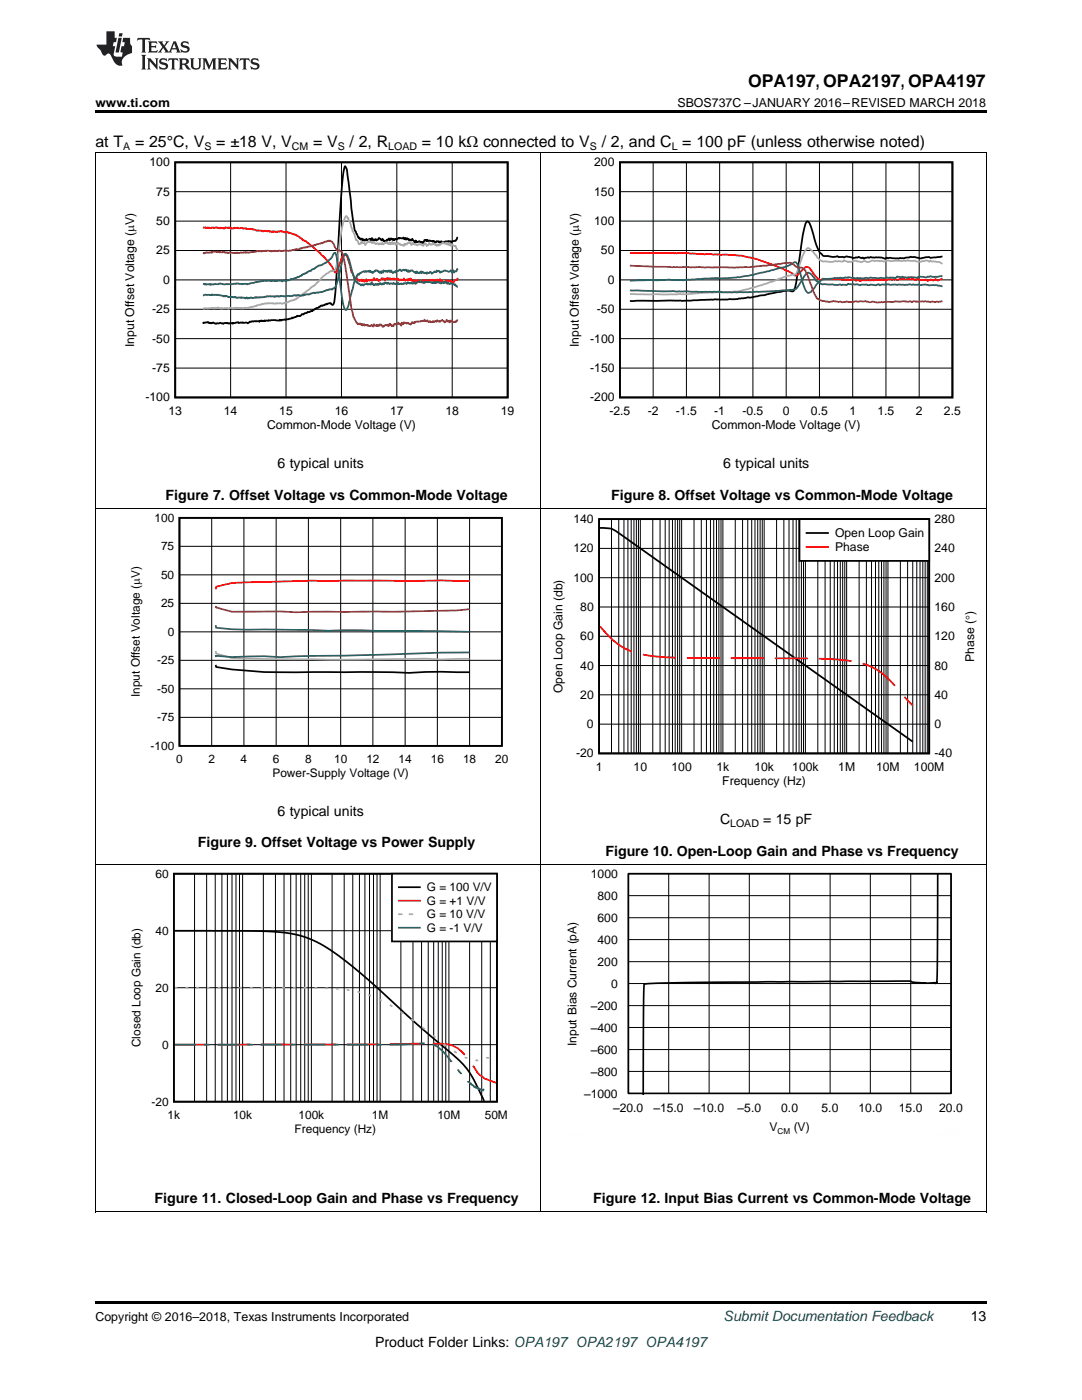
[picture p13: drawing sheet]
<svg xmlns="http://www.w3.org/2000/svg" width="216mm" height="279mm" viewBox="0 0 216 279" stroke-linecap="round" stroke-linejoin="round" font-family="sans-serif">
<defs><g id="words">
<text font-size="3.5" x="149.3" y="17.3">OPA197, OPA2197, OPA4197</text>
<g font-size="3.2">
<text x="19" y="29.3">at T</text>
<text x="27" y="29.3">= 25°C, V</text>
<text x="43.1" y="29.3">= ±18 V, V</text>
<text x="62.5" y="29.3">= V</text>
<text x="69.7" y="29.3">/ 2, R</text>
<text x="84.2" y="29.3">= 10 kΩ connected to V</text>
<text x="120.1" y="29.3">/ 2, and C = 100 pF (unless otherwise noted)</text>
</g>
<g font-size="2.8">
<text x="55.4" y="93.5">6 typical units</text>
<text x="144.3" y="93.5">6 typical units</text>
<text x="33.1" y="99.8">Figure 7. Offset Voltage vs Common-Mode Voltage</text>
<text x="122" y="99.8">Figure 8. Offset Voltage vs Common-Mode Voltage</text>
<text x="55.4" y="162.8">6 typical units</text>
<text x="143.7" y="164.5">C</text>
<text x="152.3" y="164.5">= 15 pF</text>
<text x="39.5" y="169.1">Figure 9. Offset Voltage vs Power Supply</text>
<text x="120.8" y="170.8">Figure 10. Open-Loop Gain and Phase vs Frequency</text>
<text x="30.8" y="240.1">Figure 11. Closed-Loop Gain and Phase vs Frequency</text>
<text x="118.4" y="240.1">Figure 12. Input Bias Current vs Common-Mode Voltage</text>
<text x="193.7" y="263.6">13</text>
<text x="74.9" y="268.9">Product Folder Links: OPA197 OPA2197 OPA4197</text>
</g>
<text font-size="2.8" fill="#0000c8" x="144.4" y="263.6">Submit Documentation Feedback</text>
<g font-size="2.5">
<text x="19" y="21.4">www.ti.com</text>
<text x="135.2" y="21.4">SBOS737C –JANUARY 2016–REVISED MARCH 2018</text>
<text x="19" y="263.6">Copyright © 2016–2018, Texas Instruments Incorporated</text>
</g>
<g font-size="2.4">
<text x="29.8" y="33.2">100</text>
<text x="118.6" y="33.2">200</text>
<text x="31.2" y="39.1">75</text>
<text x="118.6" y="39.1">150</text>
<text x="31.2" y="44.9">50</text>
<text x="118.6" y="44.9">100</text>
<text x="31.2" y="50.8">25</text>
<text x="119.9" y="50.8">50</text>
<text x="32.5" y="56.7">0</text>
<text x="121.3" y="56.7">0</text>
<text x="30.4" y="62.5">-25</text>
<text x="119.1" y="62.5">-50</text>
<text x="26.8" y="69.3" transform="rotate(-90 26.8 69.3)">Input Offset Voltage (PV)</text>
<text x="30.4" y="68.4">-50</text>
<text x="115.5" y="69.3" transform="rotate(-90 115.5 69.3)">Input Offset Voltage (PV)</text>
<text x="117.8" y="68.4">-100</text>
<text x="30.4" y="74.3">-75</text>
<text x="117.8" y="74.3">-150</text>
<text x="29" y="80.1">-100</text>
<text x="33.6" y="82.9">13</text>
<text x="44.7" y="82.9">14</text>
<text x="55.7" y="82.9">15</text>
<text x="66.8" y="82.9">16</text>
<text x="77.8" y="82.9">17</text>
<text x="88.9" y="82.9">18</text>
<text x="99.9" y="82.9">19</text>
<text x="117.8" y="80.1">-200</text>
<text x="121.6" y="82.9">-2.5</text>
<text x="129.2" y="82.9">-2</text>
<text x="134.9" y="82.9">-1.5</text>
<text x="142.5" y="82.9">-1</text>
<text x="148.1" y="82.9">-0.5</text>
<text x="156.2" y="82.9">0</text>
<text x="161.8" y="82.9">0.5</text>
<text x="169.5" y="82.9">1</text>
<text x="175.1" y="82.9">1.5</text>
<text x="182.7" y="82.9">2</text>
<text x="188.4" y="82.9">2.5</text>
<text x="53.3" y="85.7">Common-Mode Voltage (V)</text>
<text x="142" y="85.7">Common-Mode Voltage (V)</text>
<text x="30.8" y="104.1">100</text>
<text x="114.4" y="104.4">140</text>
<text x="166.6" y="107.2">Open Loop Gain</text>
<text x="186.5" y="104.4">280</text>
<text x="32.1" y="109.8">75</text>
<text x="114.4" y="110.2">120</text>
<text x="166.6" y="110">Phase</text>
<text x="186.5" y="110.2">240</text>
<text x="32.1" y="115.5">50</text>
<text x="114.4" y="116.1">100</text>
<text x="186.5" y="116.1">200</text>
<text x="32.1" y="121.2">25</text>
<text x="115.8" y="121.9">80</text>
<text x="186.5" y="121.9">160</text>
<text x="33.5" y="126.9">0</text>
<text x="115.8" y="127.8">60</text>
<text x="186.5" y="127.8">120</text>
<text x="31.4" y="132.6">-25</text>
<text x="115.8" y="133.6">40</text>
<text x="186.5" y="133.6">80</text>
<text x="194.4" y="132" transform="rotate(-90 194.4 132)">Phase (q)</text>
<text x="27.9" y="139.1" transform="rotate(-90 27.9 139.1)">Input Offset Voltage (PV)</text>
<text x="31.4" y="143.9">-75</text>
<text x="31.4" y="138.2">-50</text>
<text x="112.2" y="138.3" transform="rotate(-90 112.2 138.3)">Open Loop Gain (db)</text>
<text x="115.8" y="139.5">20</text>
<text x="186.5" y="139.5">40</text>
<text x="30" y="149.6">-100</text>
<text x="117.1" y="145.3">0</text>
<text x="186.5" y="145.3">0</text>
<text x="35.2" y="152.3">0</text>
<text x="41.6" y="152.3">2</text>
<text x="48" y="152.3">4</text>
<text x="54.4" y="155">Power-Supply Voltage (V)</text>
<text x="54.5" y="152.3">6</text>
<text x="60.9" y="152.3">8</text>
<text x="66.7" y="152.3">10</text>
<text x="73.1" y="152.3">12</text>
<text x="79.5" y="152.3">14</text>
<text x="86" y="152.3">16</text>
<text x="92.4" y="152.3">18</text>
<text x="98.8" y="152.3">20</text>
<text x="115" y="151.2">-20</text>
<text x="118.9" y="153.9">1</text>
<text x="126.4" y="153.9">10</text>
<text x="134" y="153.9">100</text>
<text x="143" y="153.9">1k</text>
<text x="150.5" y="153.9">10k</text>
<text x="158.1" y="153.9">100k</text>
<text x="167.3" y="153.9">1M</text>
<text x="174.8" y="153.9">10M</text>
<text x="182.4" y="153.9">100M</text>
<text x="186.5" y="151.2">-40</text>
<text x="144.1" y="156.7">Frequency (Hz)</text>
<text x="31" y="175.1">60</text>
<text x="85.2" y="177.9">G = 100 V/V</text>
<text x="117.9" y="175.2">1000</text>
<text x="119.2" y="179.5">800</text>
<text x="85.2" y="180.6">G = +1 V/V</text>
<text x="85.2" y="183.3">G = 10 V/V</text>
<text x="85.2" y="186">G = -1 V/V</text>
<text x="119.2" y="183.9">600</text>
<text x="31" y="186.5">40</text>
<text x="119.2" y="188.3">400</text>
<text x="31" y="197.9">20</text>
<text x="119.2" y="192.7">200</text>
<text x="121.9" y="197.1">0</text>
<text x="117.9" y="201.5">±200</text>
<text x="28" y="209" transform="rotate(-90 28 209)">Closed Loop Gain (db)</text>
<text x="32.3" y="209.3">0</text>
<text x="115" y="208.7" transform="rotate(-90 115 208.7)">Input Bias Current (pA)</text>
<text x="117.9" y="205.9">±400</text>
<text x="117.9" y="214.7">±800</text>
<text x="117.9" y="210.3">±600</text>
<text x="30.2" y="220.6">-20</text>
<text x="116.6" y="219.1">±1000</text>
<text x="122.4" y="222">±20.0</text>
<text x="130.4" y="222">±15.0</text>
<text x="138.5" y="222">±10.0</text>
<text x="147.2" y="222">±5.0</text>
<text x="155.9" y="221.9">0.0</text>
<text x="164" y="221.9">5.0</text>
<text x="171.3" y="221.9">10.0</text>
<text x="179.4" y="221.9">15.0</text>
<text x="187.4" y="221.9">20.0</text>
<text x="33.4" y="223.3">1k</text>
<text x="46.5" y="223.3">10k</text>
<text x="58.8" y="226">Frequency (Hz)</text>
<text x="59.6" y="223.3">100k</text>
<text x="74.2" y="223.3">1M</text>
<text x="87.3" y="223.3">10M</text>
<text x="96.7" y="223.3">50M</text>
<text x="153.5" y="225.7">V</text>
<text x="158.4" y="225.7">(V)</text>
</g>
<g font-size="2.1">
<text x="24.6" y="29.9">A</text>
<text x="40.8" y="29.9">S</text>
<text x="58.2" y="29.9">CM</text>
<text x="67.4" y="29.9">S</text>
<text x="77.5" y="29.9">LOAD</text>
<text x="117.7" y="29.9">S</text>
<text x="134" y="29.9">L</text>
<text x="145.7" y="165">LOAD</text>
</g>
<text font-size="1.6" x="155.2" y="226.3">CM</text>
</g></defs>
<path d="M19 241.9h.2zM196.7 241.9h.1zM19 259.7h177.8v.5h-177.8z" fill="#000"/>
<path d="M19.1 172.6v69.3M107.9 172.6v69.3M196.8 172.6v69.3M19 241.8h177.8" fill="none" stroke="#000" stroke-width=".2"/>
<path d="M25.8 173.5h75.4v53.1h-75.4z" fill-rule="evenodd" fill="#fff"/>
<path d="M34.7 174.4h64.5v45.5h-64.5zM34.9 185.8h15.5l6 .3 2.4 .4 2 .5 3.2 1.4 3.6 2.4 4.3 3.4 11.3 10.2 8.4 7.2 2.2 2.6 2.8 5.5" fill="none" stroke="#000" stroke-width=".34"/>
<g fill="none" stroke="#000" stroke-width=".2">
<path d="M38.8 174.4v45.5M41.2 174.4v45.5M42.9 174.4v45.5M44.3 174.4v45.5M45.4 174.4v45.5M46.3 174.4v45.5M47.1 174.4v45.5M47.8 174.4v45.5M48.4 174.4v45.5M52.5 174.4v45.5M55 174.4v45.5M56.7 174.4v45.5"/>
<path d="M58 174.4v45.5M59.1 174.4v45.5M60 174.4v45.5M60.8 174.4v45.5M61.5 174.4v45.5M62.1 174.4v45.5M66.3 174.4v45.5M68.7 174.4v45.5M70.4 174.4v45.5M71.7 174.4v45.5M72.8 174.4v45.5M73.7 174.4v45.5"/>
<path d="M74.5 174.4v45.5M75.2 174.4v45.5M75.9 174.4v45.5M80 174.4v45.5M82.4 174.4v45.5M84.1 174.4v45.5M85.4 174.4v45.5M86.5 174.4v45.5M87.4 174.4v45.5M88.2 174.4v45.5M88.9 174.4v45.5M89.6 174.4v45.5"/>
<path d="M93.7 174.4v45.5M96.1 174.4v45.5M97.8 174.4v45.5M34.7 197.1h64.5M34.7 185.7h64.5M34.7 208.5h64.5"/>
</g>
<path d="M34.9 208.5h6.4M49.9 208.4l-6.5 .1M52 208.4h6.5M60.6 208.4h6.4M75.6 208.4h-6.4M84.2 208.3l-6.4 .1M86.4 208.3a9.1 9.1 0 0 1 4.3 .6l.6 .3 1.4 1.3M94.4 212.7a5.5 5.5 0 0 0 3.7 3.1l.9 .3" fill="none" stroke="#f00" stroke-width=".34"/>
<g fill="none" stroke="#aaa" stroke-width=".34">
<path d="M34.9 197.1h.5M37 197.1h.5M39.1 197.1h.6M41.3 197.1h.5M43.4 197.1h.6M45.6 197.1h.5M48.3 197.1h-.6M49.9 197.1h.5M52 197.1h.6M54.2 197.1h.5M56.3 197.1h.5M58.5 197.1h.5"/>
<path d="M60.6 197.1h.5M62.8 197.2h.5M64.9 197.2h.5M67 197.3l.6 .1M69.2 197.5l.5 .1M71.3 197.9l.6 .1M73.5 198.5l.5 .2M75.6 199.4l.6 .3M77.8 200.6l.5 .3M79.9 201.9l.6 .3M82.1 203.4l.5 .4M84.2 205l.5 .4"/>
<path d="M86.4 206.6l.5 .5M88.5 208.3l.5 .4M90.6 209.8l.5 .3M92.7 211l.6 .2M94.9 211.6h.5M97 211.1l.6 .1"/>
</g>
<g fill="none" stroke="#295c75" stroke-width=".34">
<path d="M39.1 208.5h-4.2M40.8 208.5h1M43.4 208.5h4.3M49.3 208.5h1.1M56.3 208.5h-4.3M59 208.5h-1.1M60.6 208.5h4.3M66.5 208.5h1.1M69.2 208.5h4.3M76.2 208.5h-1.1M82.1 208.4l-4.3 .1M84.7 208.2l-1 .1"/>
<path d="M86.4 208.4l1.1 .6 .7 .7 1.9 2.2M91.3 213.4l.8 1M93.3 215.8l.6 .5 .1-.1 .7 .8 .1-.2 .2 .3v-.1l.5 .4 .2-.2 .3 .4 .2-.1 .2 .2 .1-.2M97.8 218.4v.1"/>
</g>
<path d="M78.2 174.4h21v13.5h-21z" fill-rule="evenodd" fill="#fff"/>
<path d="M78.2 174.4h21v13.5h-21zM79.6 177.1h4.2" fill="none" stroke="#000" stroke-width=".34"/>
<path d="M79.6 179.8h4.2" fill="none" stroke="#f00" stroke-width=".34"/>
<path d="M79.6 182.5h.5M81.7 182.5h.6" fill="none" stroke="#aaa" stroke-width=".34"/>
<path d="M79.6 185.1h4.2" fill="none" stroke="#295c75" stroke-width=".34"/>
<g fill="none" stroke="#000" stroke-width=".2">
<path d="M19.1 101.5v71.1M107.9 101.5v71.1M196.8 101.5v71.1M19 172.5h177.8M125.4 174.4h64.4v43.8h-64.4zM125.4 178.7h64.4M133.4 174.4v43.8M141.5 174.4v43.8M149.5 174.4v43.8M157.6 174.4v43.8M165.6 174.4v43.8M173.7 174.4v43.8"/>
<path d="M181.7 174.4v43.8M125.4 196.3h64.4M125.4 191.9h64.4M125.4 187.5h64.4M125.4 183.2h64.4M125.4 213.8h64.4M125.4 209.5h64.4M125.4 205.1h64.4M125.4 200.7h64.4"/>
</g>
<path d="M125.4 174.4h64.4v43.8h-64.4zM187.1 174.3l-.1 19.3-.1 2.4-.2 .2-.1-.1-1.7 .1-1.9-.1-.9-.1-.4-.2h-1.6l-40.2 .3-11.3 .3-.2 3.4-.1 18.7" fill="none" stroke="#000" stroke-width=".33"/>
<path d="M111.6 173.3v53.1M124.1 173.3h68.6M192.7 173.3v46.1M111.6 226.3h6.3M186.4 226.3h6.3" fill="none" stroke="#fefefe" stroke-width=".2" stroke-dasharray=".4 .1" stroke-linecap="butt"/>
<path d="M109.9 102.7h85v54.5h-85z" fill-rule="evenodd" fill="#fff"/>
<path d="M119.5 103.6h65.9v46.8h-65.9zM119.7 105.4l2.3 .1 .8 .4 59.3 42.1" fill="none" stroke="#000" stroke-width=".35"/>
<g fill="none" stroke="#000" stroke-width=".2">
<path d="M119.5 115.3h65.9M119.5 109.4h65.9M122 103.6v46.8M123.5 103.6v46.8M124.5 103.6v46.8M125.3 103.6v46.8M125.9 103.6v46.8M126.5 103.6v46.8M127 103.6v46.8M127.4 103.6v46.8M127.8 103.6v46.8M130.3 103.6v46.8"/>
<path d="M131.7 103.6v46.8M132.7 103.6v46.8M133.5 103.6v46.8M134.2 103.6v46.8M134.7 103.6v46.8M135.2 103.6v46.8M135.6 103.6v46.8M136 103.6v46.8M138.5 103.6v46.8M139.9 103.6v46.8M141 103.6v46.8M141.8 103.6v46.8"/>
<path d="M142.4 103.6v46.8M143 103.6v46.8M143.4 103.6v46.8M143.9 103.6v46.8M144.2 103.6v46.8M146.7 103.6v46.8M148.2 103.6v46.8M149.2 103.6v46.8M150 103.6v46.8M150.6 103.6v46.8M151.2 103.6v46.8M151.7 103.6v46.8"/>
<path d="M152.1 103.6v46.8M152.5 103.6v46.8M155 103.6v46.8M156.4 103.6v46.8M157.4 103.6v46.8M158.2 103.6v46.8M158.9 103.6v46.8M159.4 103.6v46.8M159.9 103.6v46.8M160.3 103.6v46.8M160.7 103.6v46.8M163.2 103.6v46.8"/>
<path d="M164.6 103.6v46.8M165.7 103.6v46.8M166.5 103.6v46.8M167.1 103.6v46.8M167.7 103.6v46.8M168.1 103.6v46.8M168.6 103.6v46.8M168.9 103.6v46.8M171.4 103.6v46.8M172.9 103.6v46.8M173.9 103.6v46.8M174.7 103.6v46.8"/>
<path d="M175.3 103.6v46.8M175.9 103.6v46.8M176.4 103.6v46.8M176.8 103.6v46.8M177.2 103.6v46.8M179.7 103.6v46.8M181.1 103.6v46.8M182.1 103.6v46.8M182.9 103.6v46.8M183.6 103.6v46.8M184.1 103.6v46.8M184.6 103.6v46.8"/>
<path d="M185 103.6v46.8M119.5 138.7h65.9M119.5 132.8h65.9M119.5 127h65.9M119.5 121.1h65.9M119.5 144.5h65.9"/>
</g>
<path d="M119.7 125a14.7 14.7 0 0 0 6.4 5M128.3 130.6l2.8 .4 3.8 .2M137.1 131.3l6.5 .1M145.8 131.4h6.6M154.6 131.4h6.6M163.4 131.5l3.7 .1 2.8 .3M172.1 132.4l1.9 .7 1.6 1 1.3 1 1.7 1.8M180.5 139.1l1.6 1.7" fill="none" stroke="#f00" stroke-width=".35"/>
<path d="M159.5 103.6h25.9v8.3h-25.9z" fill-rule="evenodd" fill="#fff"/>
<path d="M159.5 103.6h25.9v8.3h-25.9zM160.9 106.4h4.3" fill="none" stroke="#000" stroke-width=".35"/>
<path d="M160.9 109.1h4.3" fill="none" stroke="#f00" stroke-width=".35"/>
<path d="M25.6 102.4h75.8v53.1h-75.8z" fill-rule="evenodd" fill="#fff"/>
<path d="M35.8 103.3h64.3v45.6h-64.3zM43 132.7l.1 .4a91.3 91.3 0 0 0 19.2 1h12.9l6.4 .2a114.8 114.8 0 0 1 12.1-.1" fill="none" stroke="#000" stroke-width=".34"/>
<g fill="none" stroke="#000" stroke-width=".2">
<path d="M19.1 30.6v71M107.9 30.6v71M196.8 30.6v71M19 101.5h177.8M35.8 114.7h64.3M35.8 109h64.3M42.2 103.3v45.6M48.7 103.3v45.6M55.1 103.3v45.6M61.5 103.3v45.6M68 103.3v45.6M74.4 103.3v45.6"/>
<path d="M80.8 103.3v45.6M87.3 103.3v45.6M93.7 103.3v45.6M35.8 137.5h64.3M35.8 131.8h64.3M35.8 126.1h64.3M35.8 120.4h64.3M35.8 143.2h64.3"/>
</g>
<path d="M93.7 116l-5.6-.2-19.3 .1-3.2 .1-3.3-.1-12.8 .3-3.2 .1-3.2 .8-.1 .5" fill="none" stroke="#f00" stroke-width=".34"/>
<path d="M43 129.9l.1 .5 3.2 .9 3.2 .1 16.1 .3 28.1-.2" fill="none" stroke="#aaa" stroke-width=".34"/>
<path d="M43 124.8l.1 .4a40 40 0 0 0 9.6 .4l12.9 .3 6.4-.1 21.7 .3" fill="none" stroke="#295c75" stroke-width=".34"/>
<path d="M93.7 130.2h-5.6l-32.2 .9-3.2-.1-6.4 .1-3.2-.2v.1l-.1-.2" fill="none" stroke="#286b49" stroke-width=".34"/>
<path d="M43 121.2l3.3 .9 9.6-.1 3.2 .2 22.5-.2 9.7-.2 2.4-.2" fill="none" stroke="#9e3a3a" stroke-width=".34"/>
<path d="M24.4 31.5h78.2v54.7h-78.2z" fill-rule="evenodd" fill="#fff"/>
<path d="M35 32.4h66.3v46.9h-66.3zM91.3 47.3l-.4 .8h-.7l-.2 .3-.1-.3-.4 .1-.2-.1-.2 .4-.1-.4-.3 .2-.1 .2-.2-.3-.3 .3-.1-.4-.1 .3-.1-.1-.1 .1-.1-.2-.1 .1-.4-.2-.1 .2h-.2l-.3-.2-.1 .2-.6-.3-.3 .1-.2-.2-.2 .2-.1-.2-.1 .1-.2-.1-.3 .6-.2-.3-.2 .2-.3-.3-.6 .2-.2-.3-.2 .4-.4-.8-.1 .4-.4-.2-.1 .2-.1-.3-.2 .1-.1-.3-.2 .3-.1-.3-.2 .3-.1-.2-.1 .1-.1-.3-.2 .2h-.6l-.2-.1-.2 .2-.6 .1-.1 .2-.1-.3-.2 .2-.2-.3-.4 .4-.1-.4-.1 .2h-.2l-.1 .3-.1-.1-.1 .4-.1-.3-.3-.1-.1 .1-.2-.5-.1 .4-.6-.5-.5 .5-.1-.3-.2 .3-.2-.2-.2 .1-.2-.4-.1 .5-.3-.4-.1 .4-.2-.2-.3 .1-.1-.2-.1 .3h-.2l-.2-.3-.2 .3h-.1l-.1-.4-.2 .2-.6-.5-.4-1.1-.2-.2-.7-4.4-.9-7.6-.3-.8h-.1a80.2 80.2 0 0 0-1.1 12.2l-.2 3.9a98.1 98.1 0 0 1-.9 11.3l-.2 .3-.3-.2a.56 .56 0 0 0-.8 0l-1.3 .3-.5 .4-1 .4-.1 .3-.1-.1-.1 .1h-.3l-.1 .2-.4-.1-.1 .3h-.5l-.3 .3-.2-.1-.4 .4h-.5l-.1-.1-.1 .2-.8 .3-.1-.1-.2 .2-1.1 .3-.1-.2-.9 .3-.1-.2-.2 .2-2.1-.1-.1 .2-.4-.1-.2 .1-.1-.2-.1 .2-.5-.1h-.3l-.1 .2-.1-.1h-1.4l-.4 .1-.5 .3-.9-.2-.8 .2-.1-.2-1 .1-.1 .2-.2-.1-.8 .1-.1-.2-.8 .2-.7-.2-.9 .2a.75 .75 0 0 0-1-.1l-.1-.1-.2 .1-.2-.2-.1 .1h-.8l-.1 .2" fill="none" stroke="#000" stroke-width=".35"/>
<path d="M35 38.3h66.3M46 32.4v46.9M57.1 32.4v46.9M68.1 32.4v46.9M79.2 32.4v46.9M90.2 32.4v46.9M35 55.9h66.3M35 50h66.3M35 44.1h66.3M35 73.5h66.3M35 67.6h66.3M35 61.7h66.3" fill="none" stroke="#000" stroke-width=".2"/>
<path d="M40.5 45.4l.4 .1 .1-.1 .3 .1 .2-.1 .4 .1 1.2-.1 .3 .1 .3-.1 .2 .2 .2-.2 .6 .2 .3-.2 .8 .1 .1-.1 .1 .2h.6l.2-.2 .4 .2 .1-.2 .3 .2 .7-.1 .3 .1 .5-.1 .1 .2h.4l.4-.1 1.2 .4h1l.2 .2 .4-.1 .6 .1 .1-.1 .3 .1 .1-.1 .2 .2 .4-.1 .7 .1 .9-.2 .8 .3 .4-.2 .2 .3 .1-.1 1.6 .5 1.1 .7 .1 .3 .7 .2 .9 1 .3-.1 .1 .3 1.1 .8 1.4 1.4a8.4 8.4 0 0 1 1.8 2.7l.2 .2a2.75 2.75 0 0 0 .9-1.8 3.1 3.1 0 0 1 .9-1.8l.2-.1a7.8 7.8 0 0 1 1.2 3.6l.6 1.3 .1-.1 .2 .3 .2-.3 .5 .6 .2-.2 .2 .2 .1-.3 .5 .4 .3-.1 .1-.4 .1 .5 .3-.4 .3 .2 .3-.2 .1 .2h.2l.2-.5 .2 .3 .5-.1 .2 .4 .7-.6 .3 .2 .1-.1 .3 .3 .4-.5 .1 .2 .3-.1 .2 .2 .1-.1 .1 .1 .5-.1 .5 .2 .2-.2 .2 .1 .1 .3 .3-.2 .4 .1 .3-.3 .2 .4 .4-.3 .2 .3 .1-.3 .1 .2 .1-.2 .1 .1 .2-.2 .3 .5 .2 .1 .1-.3 .2 .3 .4-.2 .1 .1 .1-.2 .3 .4 .6-.3 .3 .1 .1-.2 .1 .3 .3-.3 .4 .1 .1 .1 .5-.2 .2 .2 .1-.3 .3 .5 .3-.5 .1 .3 .3-.3 .2 .4 .2-.5 .2 .6 .2-.2 .2 .2 .1-.1 .3 .2 .2-.5 .1 .2h.1l.1 .1 .2-.2h.4l.1 .3 .1-.1 .1 .3h.3l.4-.6h.2l.2-.5" fill="none" stroke="#f00" stroke-width=".35"/>
<path d="M91.3 50l-.4-1-.2 .1-.5-.3-.2 .3-.2-.6-.1 .4-.1-.3-.1 .3-.2-.5-.2 .4-.1-.4-.1 .2h-.3l-.2-.3-.6 .6-.2-.1-.1 .2-.1-.2-.3 .3-.2-.5-.1 .3-.3-.4-.5 .4-.4-.4-.1 .5-.2-.1-.2 .2-.3-.6-.4 .6-.4-.4h-.4l-.3 .3-.4-.4-.1 .2-.4-.1-.1-.2-.2 .4-.4-.7-.1 .4-.2-.2-.2 .4-.2-.1-.2 .2-.1-.3-.1 .5-.3-.2h-.3l-.1-.2-.2 .1-.4-.4-.3 .5-.1-.4-.5 .2-.1-.4-.1 .4-.1-.2-.1 .2-.1-.2-.2 .2-.1-.2-.1 .2-.5-.4-.6 .5-.1-.4-.2 .4-.2-.3-.3 .3-.3-.3-.3 .2-.6-.4-.2 .2-.1-.3-.3 .2-.1-.4-.3 .3h-.2l-.3 .6-.1-.3-.2-.2-.2 .2-.1-.3-.1 .1-.1-.1-.1 .3h-.2l-.1 .2-.4-.8-.3-.1-1.1-3.3-.4-1.1-.2 .1-.2-.5a6.8 6.8 0 0 0-1.1 3.8l-.9 6.1-.2 .9-.2 .1a3 3 0 0 0-2 1l-1.9 1.9-.6 .4-1.3 1.1-1.1 .6a2.61 2.61 0 0 1-2 1 2.06 2.06 0 0 1-1.8 .5l-3.6 .1-.3 .2-.9 .1-.1 .2-1.2 .2-.1 .2-.9-.1-.8 .2-.9-.2-.9 .2-.4-.2-.3 .2-.4-.2a2.48 2.48 0 0 1-1.7-.1l-.7 .3-.3-.2-2 .2" fill="none" stroke="#aaa" stroke-width=".35"/>
<path d="M91.3 53.8l-.1-.1-.2 .5h-.3l-.1 .2-.1-.5-.3 .5-.2-.4a.67 .67 0 0 1-1 .1l-.2-.1-.6 .2h-.2l-.2 .2-.2-.4-.3 .2-.2-.2-.1 .3-.3-.1-.6 .4-.3-.4-.2 .3-.3-.1-.2 .2-.1-.2-.3 .1-.3-.2-.1 .1-.1-.2-.2 .3-.1-.3-.3 .3-.1-.1-.2 .1-.1-.3-.1 .3-.2-.2-.1 .2-.2-.2a.57 .57 0 0 0-1-.1l-.1-.3-.1 .4-.3-.5-.4 .2-.2-.2-.4 .3-.1-.2-.3-.1-.3 .3h-.4l-.1 .3-.2-.2-.3 .3-.3-.5-.1 .3h-.3l-.1-.3-.3 .3-.1-.2-.2 .1-.5-.2-.1 .4-.2-.3-.1 .4-.1-.3-.2 .3-.2-.3-.1 .1-.2-.3h-.2l-.1-.1-.6 .6-.4-.4-.1 .1-.1-.2-.1 .3-.2-.2-.4 .1-.1-.1-.2 .2-.2-.2-.6 .4-.1-.1-.2 .4-.3-.1-.7 1.6-1.1 4.6-.4 .8-.2 .2-.2-.2-.3-1-1.3-9a1.45 1.45 0 0 0-.4-1.2l-.2 .1-.5 .8a3.9 3.9 0 0 1-2.5 1.6l-.9 .7-.5 .1-.2 .3a.86 .86 0 0 0-.8 .4l-.7 .2-.9 .6-.2-.1-.2 .3-.8 .2h-.3l-.1 .1-.6 .1-.3 .2-.6-.1-.2 .2-.8-.2-.5 .1-.5-.1-1.4 .1-.1-.2-1.8 .4h-.1l-1.8 .5-.4-.2-.7 .1-1-.2-.2 .2h-1.3a2.6 2.6 0 0 1-1.8-.1l-1.2 .2-.6-.1-.1 .2-.1-.2h-.6l-.1 .1-.3-.2-.1 .2-.3-.2" fill="none" stroke="#295c75" stroke-width=".35"/>
<path d="M91.3 57.2l-.4-.2-.1-.3-.2 .1-.7-.3-.2 .2-.4-.3-.1 .2-.1-.2-.1 .1-.1-.3h-.2l-.1 .3-.4-.2-.2 .3-.4-.1-.1-.3-.5 .3-.1-.2-.1 .2-.1-.3-.1 .3h-.2l-.1-.2-.2 .1-.7-.2-.1 .1-.4-.1-.3 .3-.1-.2-.3 .1-.2-.3-.2 .2a.67 .67 0 0 0-.9 .4l-.3-.4-.2 .3-1-.2-.2 .3-.1-.2-.5 .1-.1-.1-.3 .2-.1-.1-.5 .1-.2-.3-.1 .3-.3-.1-.1 .1-.4-.2-.2 .2-.3-.2-.3 .2-.3-.3-.1 .2-.5-.2-.2 .3-.2-.2-.1 .3h-.2l-.1-.3h-.2l-.3 .4-.1-.2-.2 .2-.3-.3-.1 .3h-.3l-.4-.5-.1 .4-.5-.1-.2 .1-.1-.2-.5 .1-.1 .3-.3-.3-.1 .3-.1-.2-.1 .1-1.1-.8-1.2-4.2-.4-.9-.3-.4a2.84 2.84 0 0 0-.9 2.2l-.6 2.8a2.71 2.71 0 0 1-.9 2l-.3 .2-.5-.1-.3 .2h-.4l-.8 .4-1.5 .2-.1-.1-1.1 .4-.4-.1-.4 .2-.1-.1-.2 .2-.1-.1-.5 .1-.6-.1-.2 .2-.4-.2-.5 .2h-2.1l-.5 .1-.3-.1-.4 .1-1.6-.1-1.6 .3-.5-.1-.9 .2-.4-.1-.5 .2-.2-.3-.2 .3-.9-.3-.9 .2-.3-.3-.2 .2-.7-.1-.1-.1-.1 .1-.7-.2-.4 .1-1.3-.4h-1l-.4 .1-1.1-.1-.4 .2" fill="none" stroke="#286b49" stroke-width=".35"/>
<path d="M40.5 50.4l.2 .2 .5-.2 .2 .1 .7-.2 .2 .1 .3-.2 .5 .1 .3-.1 .4 .2h.6l.2-.2 .2 .2h.6l.1 .1 .3-.2 .7 .2 .6-.1 .1 .1 .1-.1 1 .1 .5-.2 .9 .2 .5-.2h.7l.3-.2 .5 .1 .1-.1 .5 .1 .1-.1 1.6-.1 .1 .2 .8-.2 .2 .2 .5-.2 .8 .1 .8-.1 .4 .1 1.2-.3 .9-.1 .2-.2 .4 .1 .1-.2h.8l1.5-.5 .1 .1 .4-.3 1.2-.1 .4-.4 1.1-.2a2.99 2.99 0 0 1 1.1 1.6l.2 .4 .5-.1 .4 .3 .4 .8 .4 2.1 1.2 8.5 .2 .7a4.9 4.9 0 0 0 1.1 2.4l.3-.1 .1 .1 .1-.1 .2 .3 .1-.3 .1 .4 .4-.3 .1 .3a.72 .72 0 0 1 .9 .1h.2l.2-.3 .3 .4 .2-.5 .2 .3h.3l.1-.2 .1 .3 .1-.2 .2 .1 .2-.3 .1 .2 .2-.1 .3 .5 .1-.3 .1 .1 .4-.3 .2 .2 .1-.2 .2 .3 .2-.5 .5 .5 .1-.2 .2 .2 .2-.5 .3 .2 .5-.4 .1 .3 .3-.1 .2 .4 .1-.6 .2 .3 .2-.4 .6 .3 .1-.2 .7 .4 .2-.5 .4 .2 .1-.2 .1 .1 .1-.2h.9l.2-.2 .6 .1 .1-.3 .3 .3 .3-.2 .2 .4 .3-.2 .1 .2h.4l.1-.2 .2 .2 .3-.3 .1 .2 .3-.3 .2 .3 .2-.1 .1 .1 .4-.4 .4 .3 .1 .3 .4-.6 .2 .4 .2-.2 .2 .3 .1-.3 .1 .2 .2-.2 .4 .3 .4-.2 .1 .2 .2-.4 .1 .1" fill="none" stroke="#9e3a3a" stroke-width=".35"/>
<path d="M113.2 31.4h78.4v54.8h-78.4z" fill-rule="evenodd" fill="#fff"/>
<path d="M123.7 32.4h66.3v46.9h-66.3zM188.1 51.2l-2.4 .3-.3-.2h-.5a2.77 2.77 0 0 1-2.4 0l-.8-.1-1.3 .4-.8-.1-.3 .1-1.6-.2-.5 .1-.3-.1-.3 .2-1.3-.3-.8 .1-.8-.1-.2 .2-.3-.2-.5 .1-.3 .2-.3-.2-.2 .1-.6-.3-.2 .2-.3-.1a1.24 1.24 0 0 1-1.3 0 .95 .95 0 0 0-1.1 .1l-.2-.2-.8 .1-.3-.2-.8 .2-1.3-.2a.87 .87 0 0 1-1.1-.5 4.5 4.5 0 0 1-1.3-2.7l-.3-1a6.4 6.4 0 0 0-1-2.7h-.3a13.7 13.7 0 0 0-1.1 4.4l-.5 4a16.3 16.3 0 0 1-1.1 5.5 11.9 11.9 0 0 0-4.5 .5l-4.2 .8-.3-.1-2.1 .4h-4.5l-6.7 .4h-10.3" fill="none" stroke="#000" stroke-width=".35"/>
<g fill="none" stroke="#000" stroke-width=".2">
<path d="M19 30.5h177.8M123.7 38.3h66.4M130.3 32.4v46.9M137 32.4v46.9M143.6 32.4v46.9M150.2 32.4v46.9M156.9 32.4v46.9M163.5 32.4v46.9M170.1 32.4v46.9M176.8 32.4v46.9M183.4 32.4v46.9M123.7 55.9h66.4"/>
<path d="M123.7 50h66.4M123.7 44.1h66.4M123.7 73.5h66.4M123.7 67.6h66.4M123.7 61.7h66.4"/>
</g>
<path d="M125.7 50.5h11.7l3.2 .3 .5-.1 4.8 .2a22.5 22.5 0 0 1 7.7 1.7l.5 .2a15.7 15.7 0 0 1 4.5 2.2 1.48 1.48 0 0 0 1.3-.9l.3-.3a.88 .88 0 0 1 .8-.5 .88 .88 0 0 1 .8 .5l1.3 1.8 .5 .3a1.36 1.36 0 0 1 1.4-.2h1.6l.5-.1 1.9 .3 .2-.2a.81 .81 0 0 0 1.1 0l.5 .3 .3-.1a.83 .83 0 0 0 1 0l1.6 .1 1.4-.2 1.8 .1 .5-.2 1.9 .1 .8-.2a.94 .94 0 0 0 1.1 0 .86 .86 0 0 0 1 0l.3 .3 .5-.2 .8 .2h1.1l.2 .2a.7 .7 0 0 1 1.1-.1l.5-.3 .3 .3h.3l.8-.4" fill="none" stroke="#f00" stroke-width=".35"/>
<path d="M188.1 52.7l-.7-.4-1.5-.1-.2-.2-.3 .2a.81 .81 0 0 0-1.1-.1l-1.3 .1a1.02 1.02 0 0 0-1-.1l-.8-.1-3.5 .1-.5-.1-.8 .2-.5-.2-.3 .2-.3-.2-.8 .1a.85 .85 0 0 0-1 .1l-.6 .1a.74 .74 0 0 0-1 0l-.8-.1-.3-.2-1.6 .3-.8-.4-.2 .3-.8-.1h-.8l-.8 .2-.8-.1a2.04 2.04 0 0 1-2.2-1.2l-.7-.9a.85 .85 0 0 0-1.1-.5 24.8 24.8 0 0 0-2.1 5l-.3 .3-.3-.1-1 .2-3.2 1.2-4 1.3a22.2 22.2 0 0 1-7.2 .8l-7.9 .5-9.3-.1" fill="none" stroke="#aaa" stroke-width=".35"/>
<path d="M188.1 55.1l-1.6 .2-.8-.2-.3 .2-.3-.1a1 1 0 0 1-1 0 .98 .98 0 0 0-1.1 .2l-1-.1-1.1 .1-.3-.1-.2 .1-.3-.2-.3 .2-.8-.2-.5 .4-.3-.2-1 .1-.3-.2-.3 .2-.7-.1-.8 .2-1.4-.2-.5 .1-2.1-.1-.3 .2-1.6-.3-.2 .2-.3-.2-.5 .2-.6-.1-.2 .2-.8-.2-1.6 .3a2.59 2.59 0 0 0-2.4 1.7l-.3 .3a1.36 1.36 0 0 1-1 .8 3.1 3.1 0 0 1-1.1-2l-1.1-3.8-.2-.3-.3-.1-1.9 .9-5.3 1.3a33.3 33.3 0 0 1-9.5 1l-5.6 .5-2.6-.2-8 .2" fill="none" stroke="#295c75" stroke-width=".35"/>
<path d="M188.1 57.2l-1.4-.3-1.3 .1-.8-.2-.8 .1-1.6-.2-.2 .2-.6-.2-.8 .2-1.3-.1-1.6 .1a3.6 3.6 0 0 0-2.1 .1l-.3-.3a2.19 2.19 0 0 1-1.6 .1l-.2 .1-1.4-.1a.9 .9 0 0 1-1-.1l-.6 .1-1.3-.2-.2 .3h-1.1l-.3-.2-.5 .2-2.1-.2a2.69 2.69 0 0 1-2.7-1.5l-.2-.2a.77 .77 0 0 0-1.4-.2l-1.3 2.1a1.33 1.33 0 0 1-1.6 .9l-5 .4-6.7 .2-20.4-.4" fill="none" stroke="#286b49" stroke-width=".35"/>
<path d="M125.7 53l.6 .1a81.1 81.1 0 0 0 10 .2l10.4 .1 2.9-.1 6.3-.7a3.7 3.7 0 0 1 2.2 0l.8 .6 .8 .2a1.44 1.44 0 0 1 1.3 1.2l1.6 4.2a2.22 2.22 0 0 0 2.1 1.4l.8 .1 .8-.3 1.1 .3 .2-.1 .6 .1 .8-.1 .7 .1a1 1 0 0 0 1.1-.2l.3 .1 1.6-.1 .8 .2 .8-.1 .8 .2 5-.3 1.1 .1 .5-.1 .3 .2 .5-.2 .8 .1h1l.3-.1 1.1 .2 .2-.1 1.4 .1 .8-.2" fill="none" stroke="#9e3a3a" stroke-width=".35"/>
<path d="M19 22h177.8v.5h-177.8z" fill="#000"/>
<g fill="#231f20">
<path d="M27.5 7.6l-.1 .5 .4-.2h.6v.1v2.1l-.2 .4h1l-.3-.4v-2.1l.1-.1h.5l.5 .2-.2-.5zM29.5 8.3l.2 .3v1.5l-.2 .4h1.8l.2-.6a1.04 1.04 0 0 1-1.3 .2v-.7h.6l.3 .2v-.6l-.3 .2h-.6v-.6l.8-.1 .4 .3-.2-.5zM31.5 8.3l.9 1.1-.9 1.1h.8l-.2-.2 .5-.7 .4 .7-.2 .2h1.5l-.1-.2 .1-.4h.9l.1 .4-.2 .2h1l-.3-.3-.7-1.9h-.5l-.9 2-.8-1 .9-1h-.8l.1 .3-.3 .5-.4-.6 .2-.2zM34.7 8.6l.4 1h-.7zM36.3 8.4a.63 .63 0 0 0-.2 .7 .63 .63 0 0 0 .6 .4l.6 .2 .1 .2a.75 .75 0 0 1-.7 .4 .75 .75 0 0 1-.6-.5l.1 .7 .1-.1a1.11 1.11 0 0 0 1.5-.6 1.13 1.13 0 0 0-1.2-.8l-.1-.4a1.04 1.04 0 0 1 1.2 .2l-.2-.5-.1 .1-.5-.2zM28.2 10.9l.2 .4v2.2l-.2 .4h1l-.3-.4v-2.2l.3-.4zM29.3 11.6l.3 .4v1.5l-.3 .4h.8l-.2-.4v-1.3l1.5 1.7v-1.9l.2-.4h-.7l.2 .4v.9l-1.1-1.3zM32 11.8a.62 .62 0 0 0-.2 .7 .62 .62 0 0 0 .6 .4l.6 .1 .1 .3a.76 .76 0 0 1-.7 .3 .76 .76 0 0 1-.6-.4l.1 .7 .1-.1a1.11 1.11 0 0 0 1.5-.6 1.13 1.13 0 0 0-1.2-.8l-.1-.4a1.04 1.04 0 0 1 1.2 .2l-.2-.6-.1 .1-.5-.1zM33.7 11.6l-.2 .6a.61 .61 0 0 1 .8-.3v1.6l-.2 .4h.9l-.2-.4v-1.6a.63 .63 0 0 1 .8 .3l-.2-.6zM35.6 11.6l.3 .4v1.5l-.3 .4h1l-.2-.2v-.8l.5 .2a.76 .76 0 0 0 1.2 .7l-1-1a.58 .58 0 0 0 .6-.5 .58 .58 0 0 0-.5-.6zM36.4 11.9h.1a.45 .45 0 0 1 .5 .1 .45 .45 0 0 1 .1 .5l-.7 .2zM37.9 11.6l.2 .2a2.17 2.17 0 0 0 .3 1.9 .99 .99 0 0 0 1.6-.6v-1.1l.2-.4h-.7l.2 .2a1.92 1.92 0 0 1-.2 1.8 .6 .6 0 0 1-.9-.5v-1.1l.2-.4zM40.4 11.6l.2 .4v1.5l-.2 .4h.7l-.2-.4v-1.4l.8 1.8 .8-1.8v1.4l-.2 .4h.9l-.2-.4v-1.5l.2-.4h-.8l-.6 1.5-.6-1.5zM43.4 11.6l.2 .4v1.5l-.2 .4h1.8l.2-.6a1.04 1.04 0 0 1-1.3 .1v-.6h.5l.4 .2v-.6l-.4 .2h-.5v-.7h.8l.3 .3-.1-.6zM45.5 11.6l.2 .4v1.5l-.2 .4h.7l-.2-.4v-1.3l1.5 1.7v-1.9l.2-.4h-.7l.2 .4v.9l-1.1-1.3zM47.9 11.6l-.1 .6a.61 .61 0 0 1 .8-.3v1.6l-.3 .4h1l-.3-.4 .1-1.6a.63 .63 0 0 1 .7 .3l-.1-.6zM50.2 11.8a.62 .62 0 0 0-.2 .7 .62 .62 0 0 0 .6 .4l.6 .1 .2 .3a.76 .76 0 0 1-.8 .3 .76 .76 0 0 1-.6-.4l.1 .7 .2-.1a1.11 1.11 0 0 0 1.5-.6 1.13 1.13 0 0 0-1.3-.8l-.1-.4a1.04 1.04 0 0 1 1.2 .2l-.1-.6-.2 .1-.5-.1z"/>
<path d="M21.2 6.3v2.6h-1.9l.1 .4 .7 .9a.91 .91 0 0 0 1 .8 .56 .56 0 0 1 .5-.3 .56 .56 0 0 1 .5 .3l.4 .8a1.53 1.53 0 0 0 1.9 1.2 1.54 1.54 0 0 1 1-2.1l.9-.3v-1.4a1.52 1.52 0 0 1-.3-1.6h-1.4l-.2 .8h.5l-.2 .8h-.4l-.2 1v.2l.4 .1-.2 .8a1.93 1.93 0 0 1-1.6-.3l.3-1.8h-.5l.2-.8h.4l.2-.8h-.4v-1.3zM23.6 7.6l-.6 2.9h.7l.6-2.9zM23.8 6.6l-.1 .7h.6l.2-.7z"/>
</g>
<use href="#words"/>
</svg>
